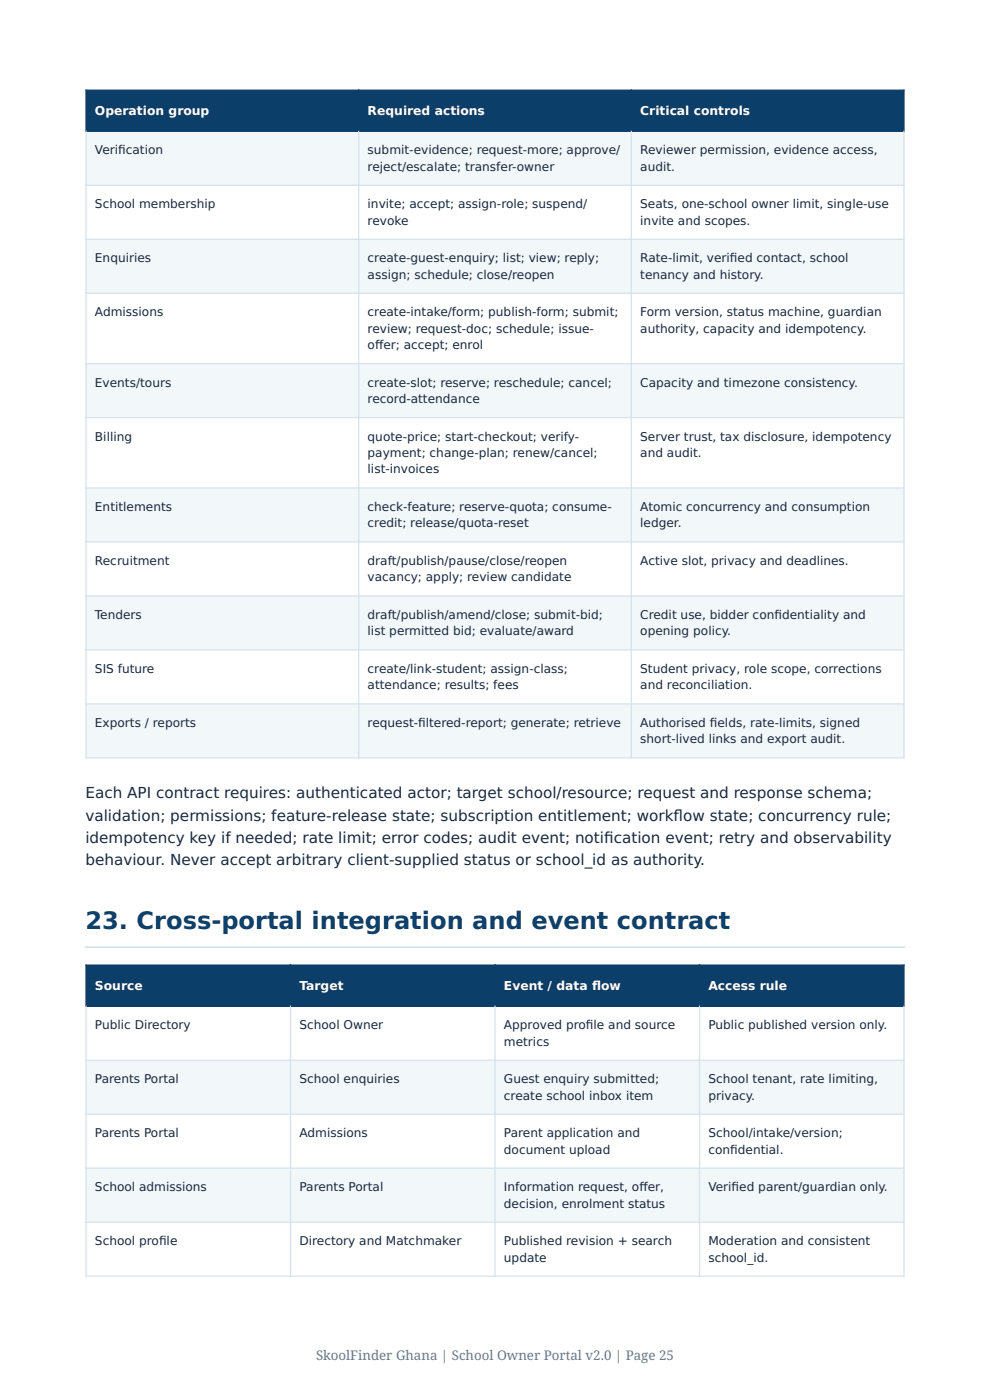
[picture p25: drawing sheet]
<svg xmlns="http://www.w3.org/2000/svg" width="210mm" height="297mm" viewBox="0 0 210 297" stroke-linecap="round" stroke-linejoin="round" font-family="sans-serif">
<defs><g id="words">
<text font-size="5.1" fill="#0c416d" x="18.1" y="197.1">23. Cross-portal integration and event contract</text>
<g font-size="3.2" fill="#18283d">
<text x="18.1" y="169.3">Each API contract requires: authenticated actor; target school/resource; request and response schema;</text>
<text x="18.1" y="174.1">validation; permissions; feature-release state; subscription entitlement; workf</text>
<text x="18.1" y="178.8">idempotency key if needed; rate limit; error codes; audit event; notif</text>
<text x="128.2" y="178.8">ication event; retry and observability</text>
<text x="142.9" y="174.1">low state; concurrency rule;</text>
<text x="18.1" y="183.6">behaviour. Never accept arbitrary client-supplied status or school_id as authority.</text>
</g>
<text font-size="2.8" fill="#66788a" x="67" y="288.6">SkoolFinder Ghana | School Owner Portal v2.0 | Page 25</text>
<g font-size="2.6" fill="#fff">
<text x="20.1" y="24.4">Operation group</text>
<text x="78" y="24.4">Required actions</text>
<text x="135.8" y="24.4">Critical controls</text>
<text x="20.1" y="210">Source</text>
<text x="63.5" y="210">Target</text>
<text x="106.9" y="210">Event / data f</text>
<text x="125.6" y="210">low</text>
<text x="150.3" y="210">Access rule</text>
</g>
<g font-size="2.6" fill="#18283d">
<text x="20.1" y="32.7">Verif</text>
<text x="25.1" y="32.7">ication</text>
<text x="78" y="32.7">submit-evidence; request-more; approve/</text>
<text x="135.8" y="32.7">Reviewer permission, evidence access,</text>
<text x="78" y="36.2">reject/escalate; transfer-owner</text>
<text x="135.8" y="36.2">audit.</text>
<text x="20.1" y="44.2">School membership</text>
<text x="78" y="44.2">invite; accept; assign-role; suspend/</text>
<text x="78" y="47.7">revoke</text>
<text x="135.8" y="44.2">Seats, one-school owner limit, single-use</text>
<text x="135.8" y="47.7">invite and scopes.</text>
<text x="20.1" y="55.6">Enquiries</text>
<text x="78" y="55.6">create-guest-enquiry; list; view; reply;</text>
<text x="78" y="59.1">assign; schedule; close/reopen</text>
<text x="135.8" y="55.6">Rate-limit, verif</text>
<text x="135.8" y="59.1">tenancy and history.</text>
<text x="154.8" y="55.6">ied contact, school</text>
<text x="20.1" y="67.1">Admissions</text>
<text x="78" y="67.1">create-intake/form; publish-form; submit;</text>
<text x="78" y="70.6">review; request-doc; schedule; issue-</text>
<text x="135.8" y="67.1">Form version, status machine, guardian</text>
<text x="135.8" y="70.6">authority, capacity and idempotency.</text>
<text x="78" y="74">of</text>
<text x="79.6" y="74">fer; accept; enrol</text>
<text x="20.1" y="82">Events/tours</text>
<text x="78" y="82">create-slot; reserve; reschedule; cancel;</text>
<text x="135.8" y="82">Capacity and timezone consistency.</text>
<text x="78" y="85.5">record-attendance</text>
<text x="20.1" y="93.5">Billing</text>
<text x="78" y="93.5">quote-price; start-checkout; verify-</text>
<text x="135.8" y="93.5">Server trust, tax disclosure, idempotency</text>
<text x="78" y="96.9">payment; change-plan; renew/cancel;</text>
<text x="78" y="100.4">list-invoices</text>
<text x="135.8" y="96.9">and audit.</text>
<text x="20.1" y="108.4">Entitlements</text>
<text x="78" y="108.4">check-feature; reserve-quota; consume-</text>
<text x="78" y="111.9">credit; release/quota-reset</text>
<text x="135.8" y="108.4">Atomic concurrency and consumption</text>
<text x="135.8" y="111.9">ledger.</text>
<text x="20.1" y="119.9">Recruitment</text>
<text x="78" y="119.9">draft/publish/pause/close/reopen</text>
<text x="135.8" y="119.9">Active slot, privacy and deadlines.</text>
<text x="78" y="123.3">vacancy; apply; review candidate</text>
<text x="20.1" y="131.3">Tenders</text>
<text x="78" y="131.3">draft/publish/amend/close; submit-bid;</text>
<text x="135.8" y="131.3">Credit use, bidder conf</text>
<text x="164.3" y="131.3">identiality and</text>
<text x="78" y="134.8">list permitted bid; evaluate/award</text>
<text x="135.8" y="134.8">opening policy.</text>
<text x="20.1" y="142.8">SIS future</text>
<text x="78" y="142.8">create/link-student; assign-class;</text>
<text x="135.8" y="142.8">Student privacy, role scope, corrections</text>
<text x="78" y="146.2">attendance; results; fees</text>
<text x="135.8" y="146.2">and reconciliation.</text>
<text x="20.1" y="154.2">Exports / reports</text>
<text x="78" y="154.2">request-f</text>
<text x="88.7" y="154.2">iltered-report; generate; retrieve</text>
<text x="135.8" y="154.2">Authorised f</text>
<text x="150.6" y="154.2">ields, rate-limits, signed</text>
<text x="135.8" y="157.7">short-lived links and export audit.</text>
<text x="20.1" y="218.3">Public Directory</text>
<text x="63.5" y="218.3">School Owner</text>
<text x="106.9" y="218.3">Approved prof</text>
<text x="106.9" y="221.8">metrics</text>
<text x="124.3" y="218.3">ile and source</text>
<text x="150.3" y="218.3">Public published version only.</text>
<text x="20.1" y="229.8">Parents Portal</text>
<text x="63.5" y="229.8">School enquiries</text>
<text x="106.9" y="229.8">Guest enquiry submitted;</text>
<text x="106.9" y="233.3">create school inbox item</text>
<text x="150.3" y="229.8">School tenant, rate limiting,</text>
<text x="150.3" y="233.3">privacy.</text>
<text x="20.1" y="241.2">Parents Portal</text>
<text x="63.5" y="241.2">Admissions</text>
<text x="106.9" y="241.2">Parent application and</text>
<text x="106.9" y="244.7">document upload</text>
<text x="150.3" y="241.2">School/intake/version;</text>
<text x="150.3" y="244.7">conf</text>
<text x="154.9" y="244.7">idential.</text>
<text x="20.1" y="252.7">School admissions</text>
<text x="63.5" y="252.7">Parents Portal</text>
<text x="106.9" y="252.7">Information request, of</text>
<text x="106.9" y="256.2">decision, enrolment status</text>
<text x="135.6" y="252.7">fer,</text>
<text x="150.3" y="252.7">Verif</text>
<text x="155.2" y="252.7">ied parent/guardian only.</text>
<text x="20.1" y="264.1">School prof</text>
<text x="33.7" y="264.1">ile</text>
<text x="63.5" y="264.1">Directory and Matchmaker</text>
<text x="106.9" y="264.1">Published revision + search</text>
<text x="106.9" y="267.6">update</text>
<text x="150.3" y="264.1">Moderation and consistent</text>
<text x="150.3" y="267.6">school_id.</text>
</g>
</g></defs>
<g fill="#0b3e68">
<path d="M18.2 19.1h57.9v8.8h-57.9z"/>
<path d="M76.1 19.1h57.8v8.8h-57.8z"/>
<path d="M133.9 19.1h57.9v8.8h-57.9z"/>
</g>
<g fill="#f2f7fa">
<path d="M18.2 27.9h57.9v11.4h-57.9z"/>
<path d="M76.1 27.9h57.8v11.4h-57.8z"/>
<path d="M133.9 27.9h57.9v11.4h-57.9z"/>
<path d="M18.2 50.8h57.9v11.4h-57.9z"/>
<path d="M76.1 50.8h57.8v11.4h-57.8z"/>
<path d="M133.9 50.8h57.9v11.4h-57.9z"/>
<path d="M18.2 77.1h57.9v11.5h-57.9z"/>
<path d="M76.1 77.1h57.8v11.5h-57.8z"/>
<path d="M133.9 77.1h57.9v11.5h-57.9z"/>
<path d="M18.2 103.5h57.9v11.5h-57.9z"/>
<path d="M76.1 103.5h57.8v11.5h-57.8z"/>
<path d="M133.9 103.5h57.9v11.5h-57.9z"/>
<path d="M18.2 126.4h57.9v11.5h-57.9z"/>
<path d="M76.1 126.4h57.8v11.5h-57.8z"/>
<path d="M133.9 126.4h57.9v11.5h-57.9z"/>
<path d="M18.2 149.3h57.9v11.5h-57.9z"/>
<path d="M76.1 149.3h57.8v11.5h-57.8z"/>
<path d="M133.9 149.3h57.9v11.5h-57.9z"/>
</g>
<path d="M18.1 19.1h173.8M18.2 19v9M76.1 19v9M133.9 19v9M191.8 19v9M18.1 27.9h173.8" fill="none" stroke="#0b3e68" stroke-width=".26"/>
<g fill="none" stroke="#d6e2ec" stroke-width=".26">
<path d="M18.1 39.3h173.8M18.2 27.7v133.2M76.1 27.7v133.2M133.9 27.7v133.2M191.8 27.7v133.2M18.1 50.8h173.8M18.1 62.2h173.8M18.1 77.1h173.8M18.1 88.6h173.8M18.1 103.5h173.8M18.1 115h173.8M18.1 126.4h173.8"/>
<path d="M18.1 137.9h173.8M18.1 149.3h173.8M18.1 160.8h173.8"/>
</g>
<path d="M18.1 200.8h173.8zM18.1 200.8h173.8v.3h-173.8z" fill-rule="evenodd" fill="#c7d9e7"/>
<g fill="#0b3e68">
<path d="M18.2 204.7h43.4v8.8h-43.4z"/>
<path d="M61.6 204.7h43.4v8.8h-43.4z"/>
<path d="M105 204.7h43.4v8.8h-43.4z"/>
<path d="M148.4 204.7h43.4v8.8h-43.4z"/>
</g>
<g fill="#f2f7fa">
<path d="M18.2 224.9h43.4v11.5h-43.4z"/>
<path d="M61.6 224.9h43.4v11.5h-43.4z"/>
<path d="M105 224.9h43.4v11.5h-43.4z"/>
<path d="M148.4 224.9h43.4v11.5h-43.4z"/>
<path d="M18.2 247.8h43.4v11.5h-43.4z"/>
<path d="M61.6 247.8h43.4v11.5h-43.4z"/>
<path d="M105 247.8h43.4v11.5h-43.4z"/>
<path d="M148.4 247.8h43.4v11.5h-43.4z"/>
</g>
<path d="M18.1 204.7h173.8M18.1 213.5h173.8M18.2 204.6v9M61.6 204.6v9M105 204.6v9M148.4 204.6v9M191.8 204.6v9" fill="none" stroke="#0b3e68" stroke-width=".26"/>
<path d="M18.2 213.3v57.6M61.6 213.3v57.6M105 213.3v57.6M148.4 213.3v57.6M191.8 213.3v57.6M18.1 224.9h173.8M18.1 236.4h173.8M18.1 247.8h173.8M18.1 259.3h173.8M18.1 270.7h173.8" fill="none" stroke="#d6e2ec" stroke-width=".26"/>
<use href="#words"/>
</svg>
